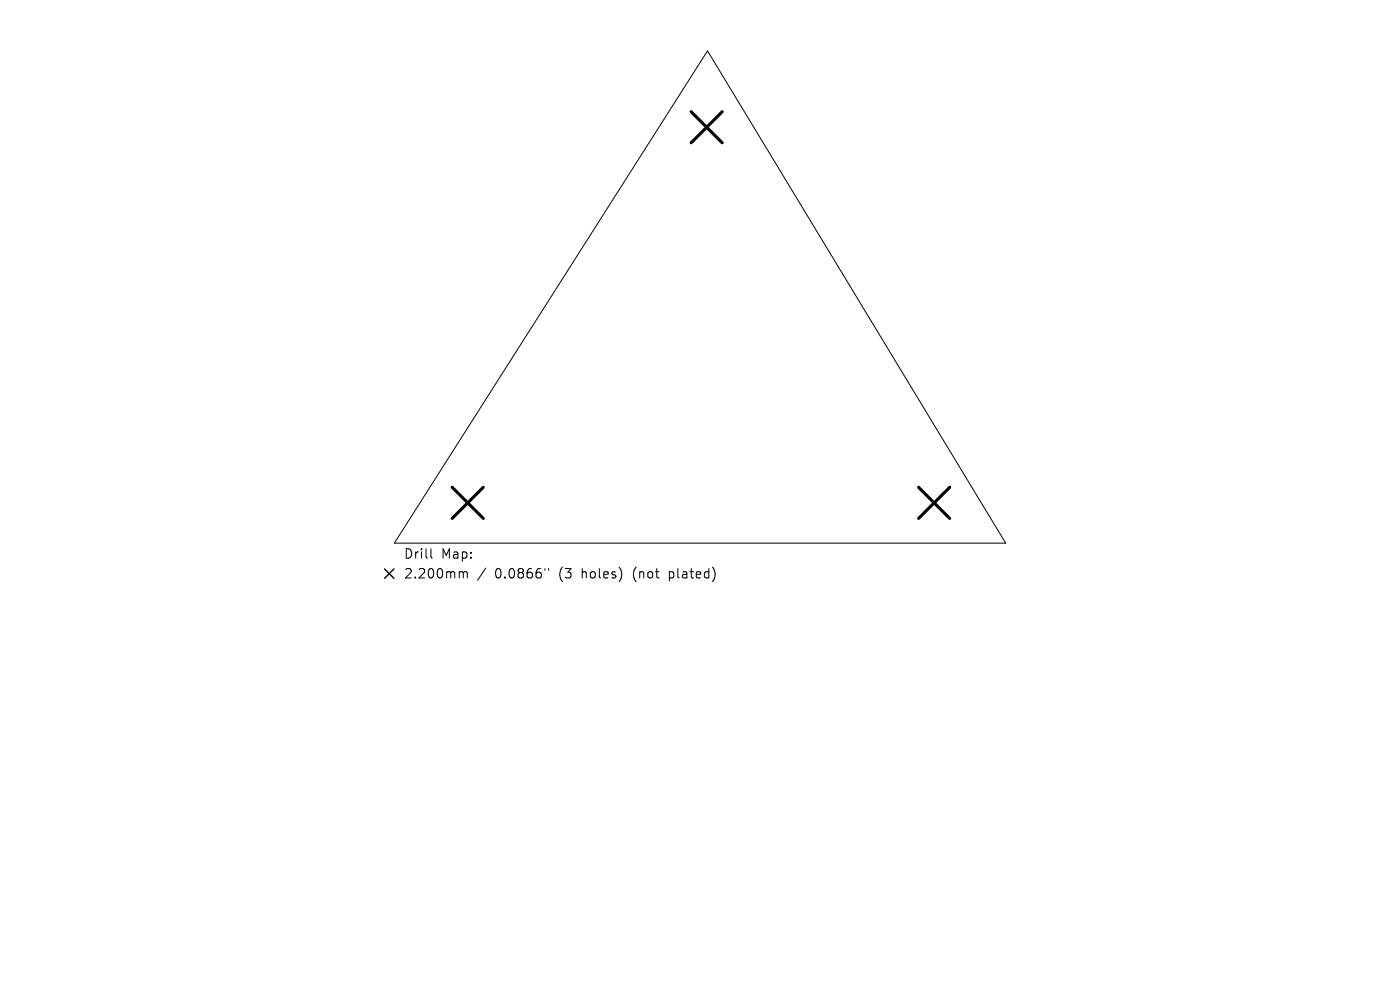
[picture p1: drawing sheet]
<svg xmlns="http://www.w3.org/2000/svg" width="297mm" height="210mm" viewBox="0 0 297 210" stroke-linecap="round" stroke-linejoin="round" font-family="sans-serif">
<defs><g id="words">
<g font-size="2.8">
<text x="85.6" y="118.8">Drill</text>
<text x="93.6" y="118.8">Map:</text>
<text x="85.6" y="123">2.200mm</text>
<text x="105" y="123">0.0866&quot;</text>
<text x="118.8" y="123">(3</text>
<text x="123.7" y="123">holes)</text>
<text x="134.8" y="123">(not</text>
<text x="142.6" y="123">plated)</text>
</g>
</g></defs>
<path d="M150.1 10.8l63.2 104.4h-129.6zM91.4 116.4v1.7l.3 .3M97.7 121.3h.3l.3 .3M98.3 121.6l.3-.3 .4 .1 .1 1.2M98.3 121.6v1M103 120.5l-1.7 2.6M115.6 120.6v.4M116.4 120.6v.4" fill="none" stroke="#000" stroke-width=".21"/>
<path d="M146.6 23.7l6.6 6.6M153.2 23.7l-6.6 6.6M95.9 103.4l6.6 6.6M102.5 103.4l-6.6 6.6M194.9 103.4l6.6 6.6M201.5 103.4l-6.6 6.6" fill="none" stroke="#000" stroke-width=".66"/>
<path d="M81.6 120.7l2 2M83.6 120.7l-2 2" fill="none" stroke="#000" stroke-width=".3"/>
<use href="#words"/>
</svg>
